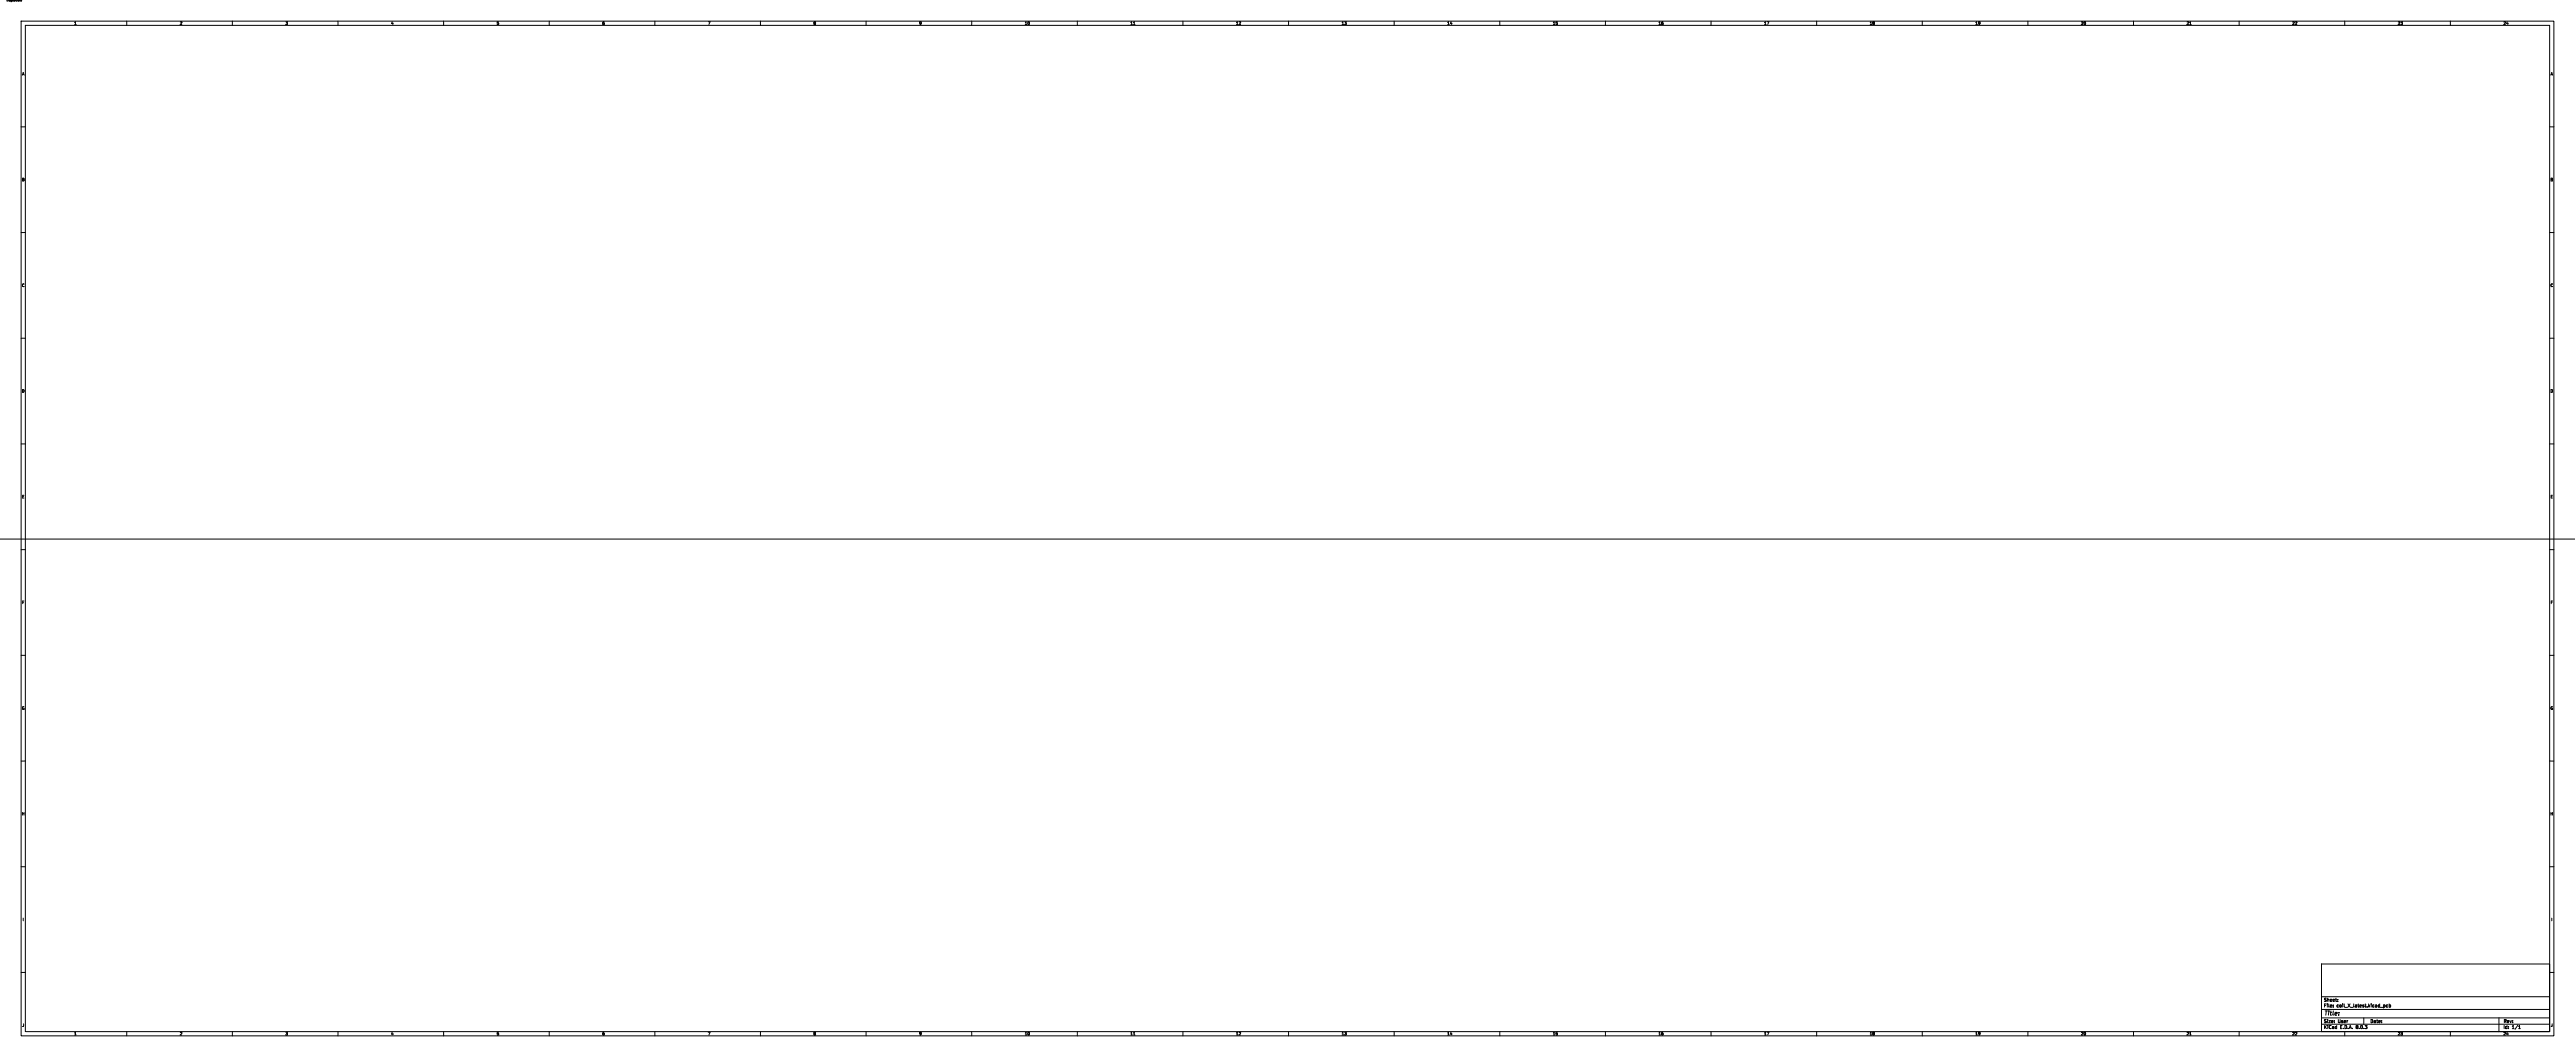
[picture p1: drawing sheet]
<svg xmlns="http://www.w3.org/2000/svg" width="1219mm" height="500mm" viewBox="0 0 1219 500" stroke-linecap="round" stroke-linejoin="round" font-family="sans-serif">
<defs><g id="words">
<text font-size="2.8" x="1100" y="481">Title:</text>
<g font-size="2.1">
<text x="1100" y="474">Sheet:</text>
<text x="1100" y="477">File:</text>
<text x="1106" y="477">coil_X_latest.kicad_pcb</text>
<text x="1100" y="484">Size:</text>
<text x="1107" y="484">User</text>
<text x="1122" y="484">Date:</text>
<text x="1185" y="484">Rev:</text>
<text x="1100" y="487">KiCad</text>
<text x="1108" y="487">E.D.A.</text>
<text x="1115" y="487">8.0.3</text>
<text x="1185" y="487">Id:</text>
<text x="1189" y="487">1/1</text>
</g>
<g font-size="1.8">
<text x="35" y="12">1</text>
<text x="85" y="12">2</text>
<text x="135" y="12">3</text>
<text x="185" y="12">4</text>
<text x="235" y="12">5</text>
<text x="285" y="12">6</text>
<text x="335" y="12">7</text>
<text x="385" y="12">8</text>
<text x="435" y="12">9</text>
<text x="485" y="12">10</text>
<text x="535" y="12">11</text>
<text x="585" y="12">12</text>
<text x="635" y="12">13</text>
<text x="685" y="12">14</text>
<text x="735" y="12">15</text>
<text x="785" y="12">16</text>
<text x="835" y="12">17</text>
<text x="885" y="12">18</text>
<text x="935" y="12">19</text>
<text x="985" y="12">20</text>
<text x="1035" y="12">21</text>
<text x="1085" y="12">22</text>
<text x="1135" y="12">23</text>
<text x="1185" y="12">24</text>
<text x="10" y="36">A</text>
<text x="1207" y="36">A</text>
<text x="10" y="86">B</text>
<text x="1207" y="86">B</text>
<text x="10" y="136">C</text>
<text x="1207" y="136">C</text>
<text x="10" y="186">D</text>
<text x="1207" y="186">D</text>
<text x="10" y="236">E</text>
<text x="1207" y="236">E</text>
<text x="10" y="286">F</text>
<text x="1207" y="286">F</text>
<text x="10" y="336">G</text>
<text x="1207" y="336">G</text>
<text x="10" y="386">H</text>
<text x="1207" y="386">H</text>
<text x="11" y="436">I</text>
<text x="1208" y="436">I</text>
<text x="10" y="486">J</text>
<text x="1207" y="486">J</text>
<text x="35" y="490">1</text>
<text x="85" y="490">2</text>
<text x="135" y="490">3</text>
<text x="185" y="490">4</text>
<text x="235" y="490">5</text>
<text x="285" y="490">6</text>
<text x="335" y="490">7</text>
<text x="385" y="490">8</text>
<text x="435" y="490">9</text>
<text x="485" y="490">10</text>
<text x="535" y="490">11</text>
<text x="585" y="490">12</text>
<text x="635" y="490">13</text>
<text x="685" y="490">14</text>
<text x="735" y="490">15</text>
<text x="785" y="490">16</text>
<text x="835" y="490">17</text>
<text x="885" y="490">18</text>
<text x="935" y="490">19</text>
<text x="985" y="490">20</text>
<text x="1035" y="490">21</text>
<text x="1085" y="490">22</text>
<text x="1135" y="490">23</text>
<text x="1185" y="490">24</text>
</g>
<text font-size="1.4" x="3" y="1">Edge.Cuts</text>
</g></defs>
<g fill="none" stroke="#000" stroke-width=".47">
<path d="M10 0h.1M10 10h1199v480h-1199zM12 12h1195v476h-1195zM60 10v2M110 10v2M160 10v2M210 10v2M260 10v2M310 10v2M360 10v2M410 10v2M460 10v2"/>
<path d="M510 10v2M537 12h.1M560 10v2M610 10v2M660 10v2M710 10v2M760 10v2M810 10v2M860 10v2M910 10v2M960 10v2M1010 10v2"/>
<path d="M1037 12h.1M1060 10v2M1110 10v2M1160 10v2M10 60h2M1207 60h2M10 110h2M1207 110h2M10 160h2M1207 160h2M10 210h2M1207 210h2"/>
<path d="M0 255h1219M10 260h2M1207 260h2M10 310h2M1207 310h2M10 360h2M1207 360h2M10 410h2M1207 410h2M1099 456h108v32h-108zM10 460h2M1099 477h108"/>
<path d="M1099 471h108M1105 476h.1M1107 474h.1M1107 473h.1M1129 475v1M1129 476h.1M1130 475v1M1131 475v1h1l-1-1M1207 460h2M60 488v2M110 488v2M160 488v2"/>
<path d="M210 488v2M260 488v2M310 488v2M360 488v2M410 488v2M460 488v2M510 488v2M537 490h.1M560 488v2M610 488v2M660 488v2M710 488v2"/>
<path d="M760 488v2M810 488v2M860 488v2M910 488v2M960 488v2M1010 488v2M1037 490h.1M1060 488v2M1099 484h108M1099 481h108M1110 488v2M1119 481v3"/>
<path d="M1160 488v2M1183 481v7M1192 487h1M1192 486l1-1v2"/>
</g>
<use href="#words"/>
</svg>
